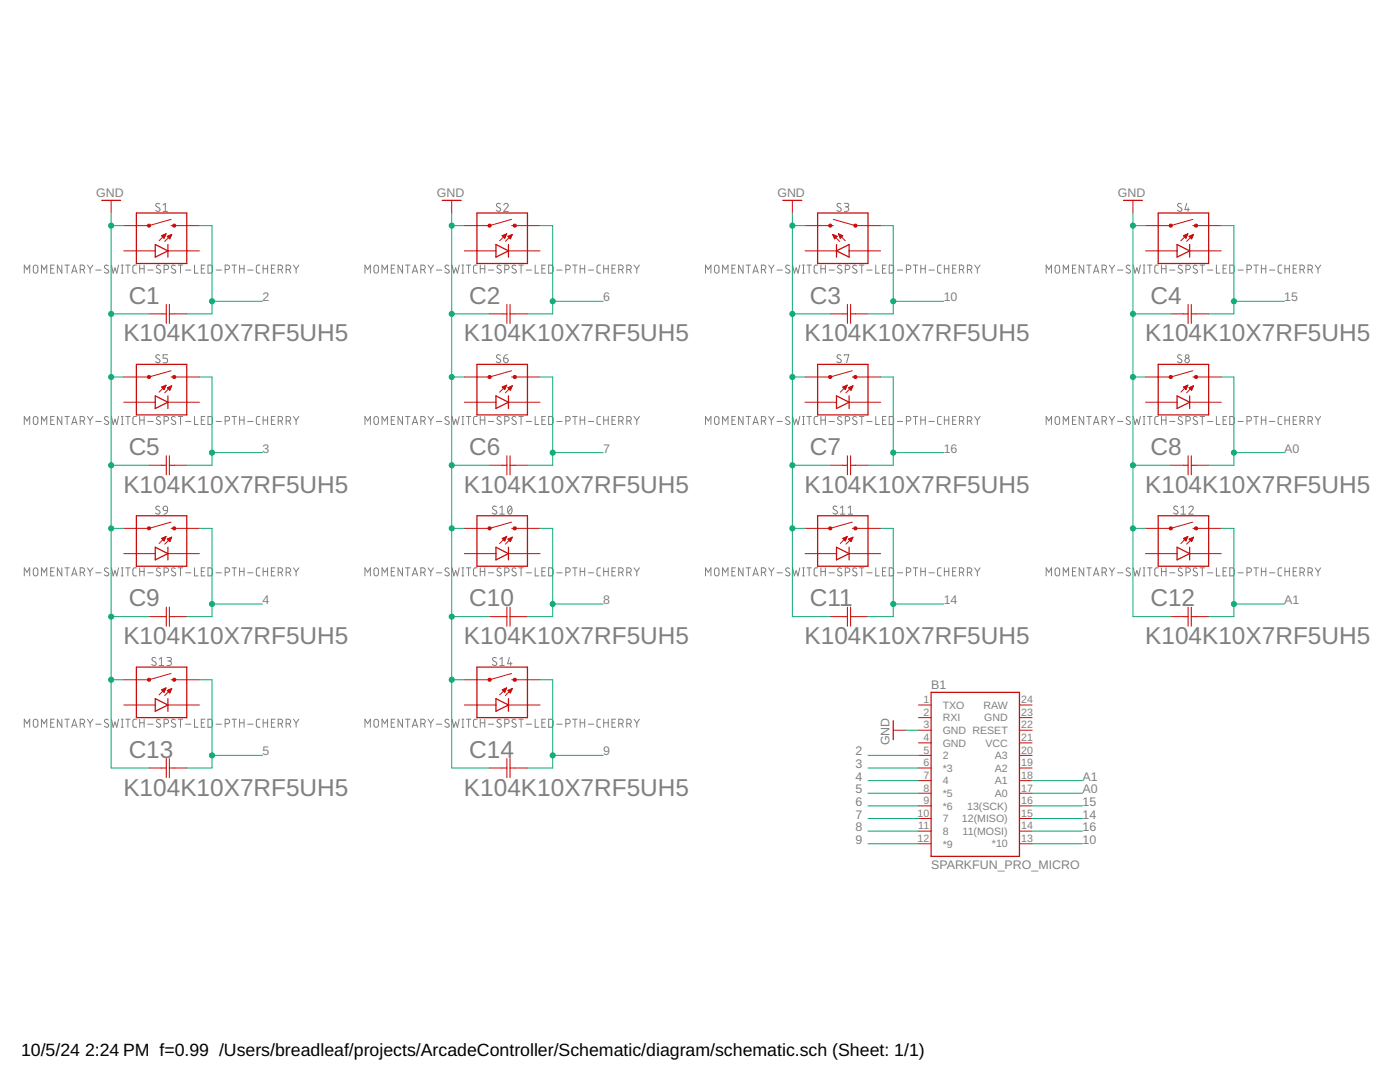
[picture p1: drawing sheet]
<svg xmlns="http://www.w3.org/2000/svg" width="279mm" height="216mm" viewBox="0 0 279 216" stroke-linecap="round" stroke-linejoin="round" font-family="sans-serif">
<defs><g id="words">
<g font-size="4.9" fill="#808080">
<text x="25.7" y="60.6">C1</text>
<text x="93.7" y="60.6">C2</text>
<text x="161.6" y="60.6">C3</text>
<text x="229.6" y="60.6">C4</text>
<text x="24.6" y="68.1">K104K10X7RF5UH5</text>
<text x="92.6" y="68.1">K104K10X7RF5UH5</text>
<text x="160.6" y="68.1">K104K10X7RF5UH5</text>
<text x="228.5" y="68.1">K104K10X7RF5UH5</text>
<text x="25.7" y="90.8">C5</text>
<text x="93.7" y="90.8">C6</text>
<text x="161.6" y="90.8">C7</text>
<text x="229.6" y="90.8">C8</text>
<text x="24.6" y="98.3">K104K10X7RF5UH5</text>
<text x="92.6" y="98.3">K104K10X7RF5UH5</text>
<text x="160.6" y="98.3">K104K10X7RF5UH5</text>
<text x="228.5" y="98.3">K104K10X7RF5UH5</text>
<text x="25.7" y="121">C9</text>
<text x="93.7" y="121">C10</text>
<text x="161.6" y="121">C11</text>
<text x="229.6" y="121">C12</text>
<text x="24.6" y="128.5">K104K10X7RF5UH5</text>
<text x="92.6" y="128.5">K104K10X7RF5UH5</text>
<text x="160.6" y="128.5">K104K10X7RF5UH5</text>
<text x="228.5" y="128.5">K104K10X7RF5UH5</text>
<text x="25.7" y="151.2">C13</text>
<text x="93.7" y="151.2">C14</text>
<text x="24.6" y="158.7">K104K10X7RF5UH5</text>
<text x="92.6" y="158.7">K104K10X7RF5UH5</text>
</g>
<g font-size="3.5">
<text x="4.2" y="210.7">10/5/24</text>
<text x="17" y="210.7">2:24 PM f=0.99 /Users/breadleaf/projects/ArcadeController/Schematic/diagram/schematic.sch (Sheet: 1/1)</text>
</g>
<g font-size="2.5" fill="#808080">
<text x="19.2" y="39.2">GND</text>
<text x="87.2" y="39.2">GND</text>
<text x="155.1" y="39.2">GND</text>
<text x="223.1" y="39.2">GND</text>
<text x="52.4" y="60.1">2</text>
<text x="120.4" y="60.1">6</text>
<text x="188.3" y="60.1">10</text>
<text x="256.3" y="60.1">15</text>
<text x="52.4" y="90.3">3</text>
<text x="120.4" y="90.3">7</text>
<text x="188.3" y="90.3">16</text>
<text x="256.3" y="90.3">A0</text>
<text x="52.4" y="120.5">4</text>
<text x="120.4" y="120.5">8</text>
<text x="188.3" y="120.5">14</text>
<text x="256.3" y="120.5">A1</text>
<text x="185.8" y="137.4">B1</text>
<text x="177.5" y="148.7" transform="rotate(-90 177.5 148.7)">GND</text>
<text x="52.4" y="150.7">5</text>
<text x="120.4" y="150.7">9</text>
<text x="170.7" y="150.7">2</text>
<text x="170.7" y="153.3">3</text>
<text x="170.7" y="155.8">4</text>
<text x="216" y="155.8">A1</text>
<text x="170.7" y="158.3">5</text>
<text x="170.7" y="160.8">6</text>
<text x="216" y="160.8">15</text>
<text x="216" y="158.3">A0</text>
<text x="170.7" y="163.3">7</text>
<text x="170.7" y="165.8">8</text>
<text x="216" y="165.8">16</text>
<text x="216" y="163.3">14</text>
<text x="170.7" y="168.4">9</text>
<text x="185.8" y="173.4">SPARKFUN_PRO_MICRO</text>
<text x="216" y="168.4">10</text>
</g>
<g font-size="2.1" fill="#808080">
<text x="184.3" y="142.8">2</text>
<text x="184.3" y="140.3">1</text>
<text x="188.1" y="143.9">RXI</text>
<text x="188.1" y="141.4">TXO</text>
<text x="196.3" y="141.4">RAW</text>
<text x="196.4" y="143.9">GND</text>
<text x="203.8" y="142.8">23</text>
<text x="203.8" y="140.3">24</text>
<text x="184.3" y="147.9">4</text>
<text x="184.3" y="145.4">3</text>
<text x="188.1" y="149">GND</text>
<text x="188.1" y="146.5">GND RESET</text>
<text x="196.7" y="149">VCC</text>
<text x="203.8" y="145.4">22</text>
<text x="203.8" y="147.9">21</text>
<text x="184.3" y="150.4">5</text>
<text x="184.3" y="152.9">6</text>
<text x="184.3" y="155.4">7</text>
<text x="188.1" y="151.5">2</text>
<text x="188.1" y="154">*3</text>
<text x="198.5" y="154">A2</text>
<text x="198.5" y="151.5">A3</text>
<text x="203.8" y="155.4">18</text>
<text x="203.8" y="152.9">19</text>
<text x="203.8" y="150.4">20</text>
<text x="184.3" y="157.9">8</text>
<text x="184.3" y="160.5">9</text>
<text x="188.1" y="156.5">4</text>
<text x="188.1" y="159">*5</text>
<text x="188.1" y="161.6">*6</text>
<text x="193" y="161.6">13(SCK)</text>
<text x="198.5" y="159">A0</text>
<text x="198.5" y="156.5">A1</text>
<text x="203.8" y="160.5">16</text>
<text x="203.8" y="157.9">17</text>
<text x="183.1" y="163">10</text>
<text x="183.3" y="165.5">11</text>
<text x="188.1" y="164.1">7</text>
<text x="188.1" y="166.6">8</text>
<text x="192" y="164.1">12(MISO)</text>
<text x="192.1" y="166.6">11(MOSI)</text>
<text x="203.8" y="165.5">14</text>
<text x="203.8" y="163">15</text>
<text x="183.1" y="168">12</text>
<text x="188.1" y="169.1">*9</text>
<text x="198" y="169.1">*10</text>
<text x="203.8" y="168">13</text>
</g>
</g></defs>
<g fill="none" stroke="#808080" stroke-width=".2">
<path d="M4.8 54.5v-1.6l.6 .9 .5-.9v1.6M6.8 53l.3-.1 .3 .1 .2 .3v.8a.46 .46 0 0 1-.5 .4 .46 .46 0 0 1-.5-.4zM8.3 54.5v-1.6l.5 .9 .5-.9v1.6M10.1 53.6h.5M10.8 52.9h-.7v1.6h.7M12.3 52.9v1.6l-.8-1.6v1.6M13 52.9h.8M13.4 52.9v1.6M14.3 54.5l.5-1.6 .6 1.6M14.4 54.1h.8M16 53.8h.4a.44 .44 0 0 0 .5-.5 .44 .44 0 0 0-.5-.4h-.4v1.6M16.6 53.8l.3 .7"/>
<path d="M17.5 52.9l.5 .8M18 53.7v.8M18.5 52.9l-.5 .8M19.1 53.9h1.1M21.6 53l-.2-.1a.38 .38 0 0 0-.5 .2 .38 .38 0 0 0 .1 .5l.5 .2a.4 .4 0 0 1 .1 .7 .4 .4 0 0 1-.6-.1l-.2-.1M22.2 52.9l.4 1.6 .3-1.1 .4 1.1 .4-1.6M24.2 54.5h.4M24.2 52.9h.4M24.4 52.9v1.6M25.1 52.9h.9M25.5 52.9v1.6M27.2 52.9h-.4l-.3 .4 .1 1 .2 .2h.4"/>
<path d="M27.9 53.6h.9M27.9 52.9v1.6M28.8 52.9v1.6M29.5 53.9h1.1M31.9 40.7l-.6-.1-.2 .3 .1 .2 .6 .4a.41 .41 0 0 1 0 .6 .41 .41 0 0 1-.6 0l-.1-.1M32 53l-.2-.1a.37 .37 0 0 0-.5 .2 .37 .37 0 0 0 .1 .5l.6 .3a.46 .46 0 0 1-.2 .7 .46 .46 0 0 1-.6-.3M32.6 40.9l.4-.3v1.6M32.6 42.2h.8M32.7 53.8h.5a.44 .44 0 0 0 .5-.5 .44 .44 0 0 0-.5-.4h-.5v1.6M35 53l-.2-.1a.38 .38 0 0 0-.5 .2 .38 .38 0 0 0 .1 .5l.5 .2a.4 .4 0 0 1 0 .7 .4 .4 0 0 1-.6-.1l-.1-.1M35.6 52.9h.9M36 52.9v1.6"/>
<path d="M37 53.9h1.1M38.8 52.9v1.6h.7M40.2 53.6h.5M40.9 52.9h-.7v1.6h.7M41.5 52.9h.6l.3 .3v1l-.3 .3h-.6zM43.1 53.9h1.1M44.9 53.8h.5a.44 .44 0 0 0 .4-.5 .44 .44 0 0 0-.4-.4h-.5v1.6M46.3 52.9h.9M46.8 52.9v1.6M47.8 53.6h.9M47.8 52.9v1.6M48.7 52.9v1.6"/>
<path d="M49.4 53.9h1.1M51.9 52.9h-.5l-.2 .4v1l.2 .2h.5M52.5 53.6h.9M52.5 52.9v1.6M53.4 52.9v1.6M54.2 53.6h.5M54.9 52.9h-.7v1.6h.7M55.5 53.8h.5a.44 .44 0 0 0 .4-.5 .44 .44 0 0 0-.4-.4h-.5v1.6M56 53.8l.4 .7M57.1 53.8h.5a.44 .44 0 0 0 .4-.5 .44 .44 0 0 0-.4-.4h-.5v1.6M57.7 53.8l.3 .7M58.6 52.9l.5 .8"/>
<path d="M59.1 53.7v.8M59.6 52.9l-.5 .8M72.8 54.5v-1.6l.6 .9 .5-.9v1.6M74.8 53l.3-.1 .3 .1 .1 1.1a.44 .44 0 0 1-.4 .4 .44 .44 0 0 1-.5-.4zM76.2 54.5v-1.6l.6 .9 .5-.9v1.6M78.1 53.6h.5M78.8 52.9h-.7v1.6h.7M80.3 52.9v1.6l-.9-1.6v1.6M80.9 52.9h.9M81.4 52.9v1.6M82.3 54.5l.5-1.6 .6 1.6M82.4 54.1h.8"/>
<path d="M84 53.8h.4a.44 .44 0 0 0 .5-.5 .44 .44 0 0 0-.5-.4h-.4v1.6M84.5 53.8l.4 .7M85.4 52.9l.6 .8M86 53.7v.8M86.5 52.9l-.5 .8M87.1 53.9h1.1M89.6 53l-.2-.1a.37 .37 0 0 0-.5 .2 .37 .37 0 0 0 .1 .5l.6 .3a.45 .45 0 0 1-.2 .6 .45 .45 0 0 1-.6-.2M90.2 52.9l.4 1.6 .3-1.1 .4 1.1 .4-1.6M92.2 54.5h.4M92.2 52.9h.4M92.4 52.9v1.6M93.1 52.9h.9"/>
<path d="M93.5 52.9v1.6M95.2 52.9h-.5l-.2 .4v1l.2 .2h.5M95.8 53.6h1M95.8 52.9v1.6M96.8 52.9v1.6M97.5 53.9h1M99.8 40.7l-.1-.1a.38 .38 0 0 0-.6 .1 .38 .38 0 0 0 .2 .5l.4 .3a.4 .4 0 0 1 .1 .6 .4 .4 0 0 1-.6 0l-.2-.1M100 53l-.2-.1a.38 .38 0 0 0-.5 .2 .38 .38 0 0 0 .1 .5l.5 .2a.4 .4 0 0 1 0 .7 .4 .4 0 0 1-.6-.1l-.1-.1M100.5 40.9a.44 .44 0 0 1 .6-.3 .44 .44 0 0 1 .2 .7l-.8 .9h.9M100.7 53.8h.5a.44 .44 0 0 0 .4-.5 .44 .44 0 0 0-.4-.4h-.5v1.6M103 53l-.6-.1-.2 .4 .1 .2 .6 .3a.39 .39 0 0 1 0 .7 .39 .39 0 0 1-.6-.1l-.1-.1M103.5 52.9h.9"/>
<path d="M104 52.9v1.6M105 53.9h1.1M106.8 52.9v1.6h.7M108.1 53.6h.6M108.9 52.9h-.8v1.6h.8M109.5 52.9h.6l.2 .3 .1 .9-.3 .4h-.6zM111.1 53.9h1.1M112.9 53.8h.5a.44 .44 0 0 0 .4-.5 .44 .44 0 0 0-.4-.4h-.5v1.6M114.3 52.9h.9M114.7 52.9v1.6M115.8 53.6h.9M115.8 52.9v1.6"/>
<path d="M116.7 52.9v1.6M117.4 53.9h1.1M119.8 52.9h-.4l-.3 .4 .1 1 .2 .2h.4M120.5 53.6h.9M120.5 52.9v1.6M121.4 52.9v1.6M122.1 53.6h.6M122.9 52.9h-.8v1.6h.8M123.5 53.8h.4a.44 .44 0 0 0 .5-.5 .44 .44 0 0 0-.5-.4h-.4v1.6M124 53.8l.4 .7M125.1 53.8h.4a.44 .44 0 0 0 .5-.5 .44 .44 0 0 0-.5-.4h-.4v1.6M125.6 53.8l.4 .7"/>
<path d="M126.5 52.9l.6 .8M127.1 53.7v.8M127.6 52.9l-.5 .8M140.8 54.5v-1.6l.6 .9 .5-.9v1.6M142.7 53l.3-.1 .4 .1 .1 1.1a.44 .44 0 0 1-.5 .4 .44 .44 0 0 1-.4-.4zM144.2 54.5v-1.6l.6 .9 .5-.9v1.6M146.1 53.6h.5M146.8 52.9h-.7v1.6h.7M148.3 52.9v1.6l-.9-1.6v1.6M148.9 52.9h.9M149.4 52.9v1.6M150.3 54.5l.5-1.6 .5 1.6"/>
<path d="M150.4 54.1h.8M152 53.8h.4a.44 .44 0 0 0 .4-.5 .44 .44 0 0 0-.4-.4h-.4v1.6M152.5 53.8l.3 .7M153.4 52.9l.5 .8M153.9 53.7v.8M154.5 52.9l-.6 .8M155.1 53.9h1M157.6 53l-.2-.1a.38 .38 0 0 0-.5 .2 .38 .38 0 0 0 .1 .5l.5 .2a.4 .4 0 0 1 0 .7 .4 .4 0 0 1-.6-.1l-.1-.1M158.2 52.9l.3 1.6 .4-1.1 .4 1.1 .3-1.6M160.2 54.5h.3M160.2 52.9h.3M160.4 52.9v1.6"/>
<path d="M161 52.9h.9M161.5 52.9v1.6M163.2 52.9h-.5l-.2 .4v1l.2 .2h.5M163.8 53.6h.9M163.8 52.9v1.6M164.7 52.9v1.6M165.4 53.9h1.1M167.8 40.7l-.2-.1a.38 .38 0 0 0-.5 .1 .38 .38 0 0 0 .1 .5l.5 .3a.41 .41 0 0 1 .1 .6 .41 .41 0 0 1-.6 0l-.2-.1M167.9 53l-.5-.1-.2 .4 .1 .2 .6 .3a.4 .4 0 0 1 0 .7 .4 .4 0 0 1-.6-.1l-.2-.1M168.5 40.6h.5a.35 .35 0 0 1 .4 .3 .35 .35 0 0 1-.4 .4h-.3M168.7 53.8h.4a.44 .44 0 0 0 .5-.5 .44 .44 0 0 0-.5-.4h-.4v1.6M169 41.3a.46 .46 0 0 1 .4 .4 .46 .46 0 0 1-.4 .5h-.5"/>
<path d="M170.9 53l-.1-.1a.38 .38 0 0 0-.6 .2 .38 .38 0 0 0 .1 .5l.5 .2a.4 .4 0 0 1 .1 .7 .4 .4 0 0 1-.6-.1l-.2-.1M171.5 52.9h.9M172 52.9v1.6M173 53.9h1.1M174.8 52.9v1.6h.7M176.1 53.6h.6M176.8 52.9h-.7v1.6h.7M177.5 52.9h.6l.2 .3v1l-.2 .3h-.6zM179.1 53.9h1M180.9 53.8h.4a.44 .44 0 0 0 .5-.5 .44 .44 0 0 0-.5-.4h-.4v1.6M182.3 52.9h.9M182.7 52.9v1.6"/>
<path d="M183.8 53.6h.9M183.8 52.9v1.6M184.7 52.9v1.6M185.4 53.9h1.1M187.8 52.9h-.5l-.2 .4v1l.2 .2h.5M188.5 53.6h.9M188.5 52.9v1.6M189.4 52.9v1.6M190.1 53.6h.5M190.8 52.9h-.7v1.6h.7M191.5 53.8h.4a.44 .44 0 0 0 .5-.5 .44 .44 0 0 0-.5-.4h-.4v1.6M192 53.8l.4 .7"/>
<path d="M193.1 53.8h.4a.44 .44 0 0 0 .5-.5 .44 .44 0 0 0-.5-.4h-.4v1.6M193.6 53.8l.4 .7M194.5 52.9l.6 .8M195.1 53.7v.8M195.6 52.9l-.5 .8M208.8 54.5v-1.6l.5 .9 .5-.9v1.6M210.7 53l.3-.1 .3 .1 .2 1.1a.46 .46 0 0 1-.5 .4 .46 .46 0 0 1-.4-.4v-.8zM212.2 54.5v-1.6l.5 .9 .6-.9v1.6M214 53.6h.6M214.8 52.9h-.8v1.6h.8M216.3 52.9v1.6l-.9-1.6v1.6M216.9 52.9h.9"/>
<path d="M217.3 52.9v1.6M218.2 54.5l.6-1.6 .5 1.6M218.4 54.1h.8M219.9 53.8h.5a.44 .44 0 0 0 .4-.5 .44 .44 0 0 0-.4-.4h-.5v1.6M220.5 53.8l.3 .7M221.4 52.9l.5 .8M221.9 53.7v.8M222.5 52.9l-.6 .8M223 53.9h1.1M225.5 53l-.5-.1-.2 .4 .1 .2 .5 .3a.4 .4 0 0 1 .1 .7 .4 .4 0 0 1-.6-.1l-.2-.1M226.2 52.9l.3 1.6 .4-1.1 .3 1.1 .4-1.6M228.2 54.5h.3"/>
<path d="M228.2 52.9h.3M228.3 52.9v1.6M229 52.9h.9M229.5 52.9v1.6M231.2 52.9h-.5l-.2 .4v1l.2 .2h.5M231.8 53.6h.9M231.8 52.9v1.6M232.7 52.9v1.6M233.4 53.9h1.1M235.8 40.7l-.6-.1-.2 .3 .1 .2 .6 .4a.37 .37 0 0 1 .1 .5 .37 .37 0 0 1-.5 .1l-.3-.1M235.9 53l-.2-.1a.37 .37 0 0 0-.5 .2 .37 .37 0 0 0 .1 .5l.6 .3a.46 .46 0 0 1-.2 .7 .46 .46 0 0 1-.6-.3M236.7 53.8h.4a.44 .44 0 0 0 .5-.5 .44 .44 0 0 0-.5-.4h-.4v1.6"/>
<path d="M236.8 40.6l-.3 1.2h.9M237.1 41.5v.7M238.9 53l-.2-.1a.38 .38 0 0 0-.5 .2 .38 .38 0 0 0 .1 .5l.5 .2a.4 .4 0 0 1 .1 .7 .4 .4 0 0 1-.6-.1l-.2-.1M239.5 52.9h.9M239.9 52.9v1.6M241 53.9h1M242.8 52.9v1.6h.7M244.1 53.6h.5M244.8 52.9h-.7v1.6h.7M245.4 52.9h.7l.2 .3v.9l-.2 .4h-.7zM247.1 53.9h1M248.9 53.8h.4a.44 .44 0 0 0 .5-.5 .44 .44 0 0 0-.5-.4h-.4v1.6"/>
<path d="M250.2 52.9h.9M250.7 52.9v1.6M251.7 53.6h.9M251.7 52.9v1.6M252.6 52.9v1.6M253.3 53.9h1.1M255.8 52.9h-.5l-.2 .4v1l.2 .2h.5M256.4 53.6h.9M256.4 52.9v1.6M257.3 52.9v1.6M258.1 53.6h.5M258.8 52.9h-.7v1.6h.7"/>
<path d="M259.4 53.8h.5a.44 .44 0 0 0 .4-.5 .44 .44 0 0 0-.4-.4h-.5v1.6M260 53.8l.3 .7M261 53.8h.5a.44 .44 0 0 0 .4-.5 .44 .44 0 0 0-.4-.4h-.5v1.6M261.6 53.8l.3 .7M262.5 52.9l.5 .8M263 53.7v.8M263.6 52.9l-.6 .8M31.9 70.9l-.6-.1-.2 .3 .1 .3 .6 .3a.41 .41 0 0 1 0 .6 .41 .41 0 0 1-.6 0l-.1-.1M33.4 70.8h-.8v.7h.5a.46 .46 0 0 1 .4 .4 .46 .46 0 0 1-.4 .5h-.5M99.8 70.9l-.1-.1a.38 .38 0 0 0-.6 .1 .38 .38 0 0 0 .2 .5l.4 .3a.4 .4 0 0 1 .1 .6 .4 .4 0 0 1-.6 0l-.2-.1M100.5 71.5h.6a.45 .45 0 0 1 .3 .5 .45 .45 0 0 1-.5 .4 .45 .45 0 0 1-.4-.5zM101.2 70.8l-.4 .1-.3 .6"/>
<path d="M167.8 70.9l-.2-.1a.38 .38 0 0 0-.5 .1 .38 .38 0 0 0 .1 .5l.5 .3a.41 .41 0 0 1 .1 .6 .41 .41 0 0 1-.6 0l-.2-.1M168.5 71v-.2h.9l-.4 1.6M235.8 70.9l-.6-.1-.2 .3 .1 .3 .6 .3a.37 .37 0 0 1 .1 .5 .37 .37 0 0 1-.5 .1l-.3-.1M4.8 84.7v-1.6l.6 .9 .5-.9v1.6M6.8 83.2l.3-.1 .3 .1 .2 .3v.8a.46 .46 0 0 1-.5 .4 .46 .46 0 0 1-.5-.4zM8.3 84.7v-1.6l.5 .9 .5-.9v1.6M10.1 83.8h.5M10.8 83.1h-.7v1.6h.7M12.3 83.1v1.6l-.8-1.6v1.6M13 83.1h.8M13.4 83.1v1.6M14.3 84.7l.5-1.6 .6 1.6"/>
<path d="M14.4 84.3h.8M16 84h.4a.44 .44 0 0 0 .5-.5 .44 .44 0 0 0-.5-.4h-.4v1.6M16.6 84l.3 .7M17.5 83.1l.5 .8M18 83.9v.8M18.5 83.1l-.5 .8M19.1 84.1h1.1M21.6 83.2l-.2-.1a.38 .38 0 0 0-.5 .2 .38 .38 0 0 0 .1 .5l.5 .3a.4 .4 0 0 1 .1 .6 .4 .4 0 0 1-.6-.1l-.2-.1M22.2 83.1l.4 1.6 .3-1 .4 1 .4-1.6M24.2 84.7h.4M24.2 83.1h.4M24.4 83.1v1.6"/>
<path d="M25.1 83.1h.9M25.5 83.1v1.6M27.2 83.1h-.4l-.3 .4 .1 1 .2 .2h.4M27.9 83.1v1.6M27.9 83.8h.9M28.8 83.1v1.6M29.5 84.1h1.1M32 83.2l-.2-.1a.37 .37 0 0 0-.5 .2 .37 .37 0 0 0 .1 .5l.6 .3a.46 .46 0 0 1-.2 .7 .46 .46 0 0 1-.6-.3M32.7 84h.5a.44 .44 0 0 0 .5-.5 .44 .44 0 0 0-.5-.4h-.5v1.6M35 83.2l-.2-.1a.38 .38 0 0 0-.5 .2 .38 .38 0 0 0 .1 .5l.5 .3a.4 .4 0 0 1 0 .6 .4 .4 0 0 1-.6-.1l-.1-.1M35.6 83.1h.9M36 83.1v1.6"/>
<path d="M37 84.1h1.1M38.8 83.1v1.6h.7M40.2 83.8h.5M40.9 83.1h-.7v1.6h.7M41.5 83.1h.6l.3 .3v1l-.3 .3h-.6zM43.1 84.1h1.1M44.9 84h.5a.44 .44 0 0 0 .4-.5 .44 .44 0 0 0-.4-.4h-.5v1.6M46.3 83.1h.9M46.8 83.1v1.6M47.8 83.1v1.6M47.8 83.8h.9M48.7 83.1v1.6"/>
<path d="M49.4 84.1h1.1M51.9 83.1h-.5l-.2 .4v1l.2 .2h.5M52.5 83.1v1.6M52.5 83.8h.9M53.4 83.1v1.6M54.2 83.8h.5M54.9 83.1h-.7v1.6h.7M55.5 84h.5a.44 .44 0 0 0 .4-.5 .44 .44 0 0 0-.4-.4h-.5v1.6M56 84l.4 .7M57.1 84h.5a.44 .44 0 0 0 .4-.5 .44 .44 0 0 0-.4-.4h-.5v1.6M57.7 84l.3 .7M58.6 83.1l.5 .8"/>
<path d="M59.1 83.9v.8M59.6 83.1l-.5 .8M72.8 84.7v-1.6l.6 .9 .5-.9v1.6M74.8 83.2l.3-.1 .3 .1 .1 1.1a.44 .44 0 0 1-.4 .4 .44 .44 0 0 1-.5-.4zM76.2 84.7v-1.6l.6 .9 .5-.9v1.6M78.1 83.8h.5M78.8 83.1h-.7v1.6h.7M80.3 83.1v1.6l-.9-1.6v1.6M80.9 83.1h.9M81.4 83.1v1.6M82.3 84.7l.5-1.6 .6 1.6M82.4 84.3h.8"/>
<path d="M84 84h.4a.44 .44 0 0 0 .5-.5 .44 .44 0 0 0-.5-.4h-.4v1.6M84.5 84l.4 .7M85.4 83.1l.6 .8M86 83.9v.8M86.5 83.1l-.5 .8M87.1 84.1h1.1M89.6 83.2l-.2-.1a.37 .37 0 0 0-.5 .2 .37 .37 0 0 0 .1 .5l.6 .3a.45 .45 0 0 1-.2 .6 .45 .45 0 0 1-.6-.2M90.2 83.1l.4 1.6 .3-1 .4 1 .4-1.6M92.2 84.7h.4M92.2 83.1h.4M92.4 83.1v1.6M93.1 83.1h.9"/>
<path d="M93.5 83.1v1.6M95.2 83.1h-.5l-.2 .4v1l.2 .2h.5M95.8 83.1v1.6M95.8 83.8h1M96.8 83.1v1.6M97.5 84.1h1M100 83.2l-.2-.1a.38 .38 0 0 0-.5 .2 .38 .38 0 0 0 .1 .5l.5 .3a.4 .4 0 0 1 0 .6 .4 .4 0 0 1-.6-.1l-.1-.1M100.7 84h.5a.44 .44 0 0 0 .4-.5 .44 .44 0 0 0-.4-.4h-.5v1.6M103 83.2l-.6-.1-.2 .4 .1 .2 .6 .4a.39 .39 0 0 1 0 .6 .39 .39 0 0 1-.6-.1l-.1-.1M103.5 83.1h.9M104 83.1v1.6M105 84.1h1.1"/>
<path d="M106.8 83.1v1.6h.7M108.1 83.8h.6M108.9 83.1h-.8v1.6h.8M109.5 83.1h.6l.2 .3 .1 .9-.3 .4h-.6zM111.1 84.1h1.1M112.9 84h.5a.44 .44 0 0 0 .4-.5 .44 .44 0 0 0-.4-.4h-.5v1.6M114.3 83.1h.9M114.7 83.1v1.6M115.8 83.1v1.6M115.8 83.8h.9M116.7 83.1v1.6M117.4 84.1h1.1"/>
<path d="M119.8 83.1h-.4l-.3 .4 .1 1 .2 .2h.4M120.5 83.1v1.6M120.5 83.8h.9M121.4 83.1v1.6M122.1 83.8h.6M122.9 83.1h-.8v1.6h.8M123.5 84h.4a.44 .44 0 0 0 .5-.5 .44 .44 0 0 0-.5-.4h-.4v1.6M124 84l.4 .7M125.1 84h.4a.44 .44 0 0 0 .5-.5 .44 .44 0 0 0-.5-.4h-.4v1.6M125.6 84l.4 .7M126.5 83.1l.6 .8M127.1 83.9v.8"/>
<path d="M127.6 83.1l-.5 .8M140.8 84.7v-1.6l.6 .9 .5-.9v1.6M142.7 83.2l.3-.1 .4 .1 .1 1.1a.44 .44 0 0 1-.5 .4 .44 .44 0 0 1-.4-.4zM144.2 84.7v-1.6l.6 .9 .5-.9v1.6M146.1 83.8h.5M146.8 83.1h-.7v1.6h.7M148.3 83.1v1.6l-.9-1.6v1.6M148.9 83.1h.9M149.4 83.1v1.6M150.3 84.7l.5-1.6 .5 1.6M150.4 84.3h.8M152 84h.4a.44 .44 0 0 0 .4-.5 .44 .44 0 0 0-.4-.4h-.4v1.6"/>
<path d="M152.5 84l.3 .7M153.4 83.1l.5 .8M153.9 83.9v.8M154.5 83.1l-.6 .8M155.1 84.1h1M157.6 83.2l-.2-.1a.38 .38 0 0 0-.5 .2 .38 .38 0 0 0 .1 .5l.5 .3a.4 .4 0 0 1 0 .6 .4 .4 0 0 1-.6-.1l-.1-.1M158.2 83.1l.3 1.6 .4-1 .4 1 .3-1.6M160.2 84.7h.3M160.2 83.1h.3M160.4 83.1v1.6M161 83.1h.9M161.5 83.1v1.6"/>
<path d="M163.2 83.1h-.5l-.2 .4v1l.2 .2h.5M163.8 83.1v1.6M163.8 83.8h.9M164.7 83.1v1.6M165.4 84.1h1.1M167.9 83.2l-.5-.1-.2 .4 .1 .2 .6 .4a.4 .4 0 0 1 0 .6 .4 .4 0 0 1-.6-.1l-.2-.1M168.7 84h.4a.44 .44 0 0 0 .5-.5 .44 .44 0 0 0-.5-.4h-.4v1.6M170.9 83.2l-.1-.1a.38 .38 0 0 0-.6 .2 .38 .38 0 0 0 .1 .5l.5 .3a.4 .4 0 0 1 .1 .6 .4 .4 0 0 1-.6-.1l-.2-.1M171.5 83.1h.9M172 83.1v1.6M173 84.1h1.1M174.8 83.1v1.6h.7"/>
<path d="M176.1 83.8h.6M176.8 83.1h-.7v1.6h.7M177.5 83.1h.6l.2 .3v1l-.2 .3h-.6zM179.1 84.1h1M180.9 84h.4a.44 .44 0 0 0 .5-.5 .44 .44 0 0 0-.5-.4h-.4v1.6M182.3 83.1h.9M182.7 83.1v1.6M183.8 83.1v1.6M183.8 83.8h.9M184.7 83.1v1.6M185.4 84.1h1.1M187.8 83.1h-.5l-.2 .4v1l.2 .2h.5"/>
<path d="M188.5 83.1v1.6M188.5 83.8h.9M189.4 83.1v1.6M190.1 83.8h.5M190.8 83.1h-.7v1.6h.7M191.5 84h.4a.44 .44 0 0 0 .5-.5 .44 .44 0 0 0-.5-.4h-.4v1.6M192 84l.4 .7M193.1 84h.4a.44 .44 0 0 0 .5-.5 .44 .44 0 0 0-.5-.4h-.4v1.6M193.6 84l.4 .7M194.5 83.1l.6 .8M195.1 83.9v.8M195.6 83.1l-.5 .8"/>
<path d="M208.8 84.7v-1.6l.5 .9 .5-.9v1.6M210.7 83.2l.3-.1 .3 .1 .2 1.1a.46 .46 0 0 1-.5 .4 .46 .46 0 0 1-.4-.4v-.8zM212.2 84.7v-1.6l.5 .9 .6-.9v1.6M214 83.8h.6M214.8 83.1h-.8v1.6h.8M216.3 83.1v1.6l-.9-1.6v1.6M216.9 83.1h.9M217.3 83.1v1.6M218.2 84.7l.6-1.6 .5 1.6M218.4 84.3h.8M219.9 84h.5a.44 .44 0 0 0 .4-.5 .44 .44 0 0 0-.4-.4h-.5v1.6M220.5 84l.3 .7"/>
<path d="M221.4 83.1l.5 .8M221.9 83.9v.8M222.5 83.1l-.6 .8M223 84.1h1.1M225.5 83.2l-.5-.1-.2 .4 .1 .2 .5 .4a.4 .4 0 0 1 .1 .6 .4 .4 0 0 1-.6-.1l-.2-.1M226.2 83.1l.3 1.6 .4-1 .3 1 .4-1.6M228.2 84.7h.3M228.2 83.1h.3M228.3 83.1v1.6M229 83.1h.9M229.5 83.1v1.6M231.2 83.1h-.5l-.2 .4v1l.2 .2h.5"/>
<path d="M231.8 83.1v1.6M231.8 83.8h.9M232.7 83.1v1.6M233.4 84.1h1.1M235.9 83.2l-.2-.1a.37 .37 0 0 0-.5 .2 .37 .37 0 0 0 .1 .5l.6 .3a.46 .46 0 0 1-.2 .7 .46 .46 0 0 1-.6-.3M236.7 84h.4a.44 .44 0 0 0 .5-.5 .44 .44 0 0 0-.5-.4h-.4v1.6M238.9 83.2l-.2-.1a.38 .38 0 0 0-.5 .2 .38 .38 0 0 0 .1 .5l.5 .3a.4 .4 0 0 1 .1 .6 .4 .4 0 0 1-.6-.1l-.2-.1M239.5 83.1h.9M239.9 83.1v1.6M241 84.1h1M242.8 83.1v1.6h.7M244.1 83.8h.5"/>
<path d="M244.8 83.1h-.7v1.6h.7M245.4 83.1h.7l.2 .3v.9l-.2 .4h-.7zM247.1 84.1h1M248.9 84h.4a.44 .44 0 0 0 .5-.5 .44 .44 0 0 0-.5-.4h-.4v1.6M250.2 83.1h.9M250.7 83.1v1.6M251.7 83.1v1.6M251.7 83.8h.9M252.6 83.1v1.6M253.3 84.1h1.1M255.8 83.1h-.5l-.2 .4v1l.2 .2h.5M256.4 83.1v1.6"/>
<path d="M256.4 83.8h.9M257.3 83.1v1.6M258.1 83.8h.5M258.8 83.1h-.7v1.6h.7M259.4 84h.5a.44 .44 0 0 0 .4-.5 .44 .44 0 0 0-.4-.4h-.5v1.6M260 84l.3 .7M261 84h.5a.44 .44 0 0 0 .4-.5 .44 .44 0 0 0-.4-.4h-.5v1.6M261.6 84l.3 .7M262.5 83.1l.5 .8M263 83.9v.8M263.6 83.1l-.6 .8M4.8 114.9v-1.6l.6 .9 .5-.9v1.6"/>
<path d="M6.8 113.4l.3-.1 .3 .1 .2 .3v.8a.46 .46 0 0 1-.5 .4 .46 .46 0 0 1-.5-.4zM8.3 114.9v-1.6l.5 .9 .5-.9v1.6M10.1 114h.5M10.8 113.3h-.7v1.6h.7M12.3 113.3v1.6l-.8-1.6v1.6M13 113.3h.8M13.4 113.3v1.6M14.3 114.9l.5-1.6 .6 1.6M14.4 114.5h.8M16 114.2h.4a.44 .44 0 0 0 .5-.5 .44 .44 0 0 0-.5-.4h-.4v1.6M16.6 114.2l.3 .7M17.5 113.3l.5 .8"/>
<path d="M18 114.1v.8M18.5 113.3l-.5 .8M19.1 114.3h1.1M21.6 113.5l-.2-.2a.38 .38 0 0 0-.5 .2 .38 .38 0 0 0 .1 .5l.5 .3a.4 .4 0 0 1 .1 .6 .4 .4 0 0 1-.6-.1l-.2-.1M22.2 113.3l.4 1.6 .3-1 .4 1 .4-1.6M24.2 114.9h.4M24.2 113.3h.4M24.4 113.3v1.6M25.1 113.3h.9M25.5 113.3v1.6M27.2 113.3h-.4l-.3 .4 .1 1 .2 .2h.4M27.9 113.3v1.6"/>
<path d="M27.9 114h.9M28.8 113.3v1.6M29.5 114.3h1.1M31.9 101.1l-.6-.1-.2 .3 .1 .3 .6 .3a.41 .41 0 0 1 0 .6 .41 .41 0 0 1-.6 0l-.1-.1M32 113.5l-.2-.2a.37 .37 0 0 0-.5 .2 .37 .37 0 0 0 .1 .5l.6 .3a.46 .46 0 0 1-.2 .7 .46 .46 0 0 1-.6-.3M32.7 101.1l.3-.1 .3 .1 .1 .8-.7-.1-.1-.4zM32.7 114.2h.5a.44 .44 0 0 0 .5-.5 .44 .44 0 0 0-.5-.4h-.5v1.6M33.4 101.9l-.1 .4-.6 .3M35 113.5l-.2-.2a.38 .38 0 0 0-.5 .2 .38 .38 0 0 0 .1 .5l.5 .3a.4 .4 0 0 1 0 .6 .4 .4 0 0 1-.6-.1l-.1-.1M35.6 113.3h.9M36 113.3v1.6M37 114.3h1.1"/>
<path d="M38.8 113.3v1.6h.7M40.2 114h.5M40.9 113.3h-.7v1.6h.7M41.5 113.3h.6l.3 .3v1l-.3 .3h-.6zM43.1 114.3h1.1M44.9 114.2h.5a.44 .44 0 0 0 .4-.5 .44 .44 0 0 0-.4-.4h-.5v1.6M46.3 113.3h.9M46.8 113.3v1.6M47.8 113.3v1.6M47.8 114h.9M48.7 113.3v1.6M49.4 114.3h1.1"/>
<path d="M51.9 113.3h-.5l-.2 .4v1l.2 .2h.5M52.5 113.3v1.6M52.5 114h.9M53.4 113.3v1.6M54.2 114h.5M54.9 113.3h-.7v1.6h.7M55.5 114.2h.5a.44 .44 0 0 0 .4-.5 .44 .44 0 0 0-.4-.4h-.5v1.6M56 114.2l.4 .7M57.1 114.2h.5a.44 .44 0 0 0 .4-.5 .44 .44 0 0 0-.4-.4h-.5v1.6M57.7 114.2l.3 .7M58.6 113.3l.5 .8M59.1 114.1v.8"/>
<path d="M59.6 113.3l-.5 .8M72.8 114.9v-1.6l.6 .9 .5-.9v1.6M74.8 113.4l.3-.1 .3 .1 .1 1.1a.44 .44 0 0 1-.4 .4 .44 .44 0 0 1-.5-.4zM76.2 114.9v-1.6l.6 .9 .5-.9v1.6M78.1 114h.5M78.8 113.3h-.7v1.6h.7M80.3 113.3v1.6l-.9-1.6v1.6M80.9 113.3h.9M81.4 113.3v1.6M82.3 114.9l.5-1.6 .6 1.6M82.4 114.5h.8M84 114.2h.4a.44 .44 0 0 0 .5-.5 .44 .44 0 0 0-.5-.4h-.4v1.6"/>
<path d="M84.5 114.2l.4 .7M85.4 113.3l.6 .8M86 114.1v.8M86.5 113.3l-.5 .8M87.1 114.3h1.1M89.6 113.5l-.2-.2a.37 .37 0 0 0-.5 .2 .37 .37 0 0 0 .1 .5l.6 .3a.45 .45 0 0 1-.2 .7 .45 .45 0 0 1-.6-.3M90.2 113.3l.4 1.6 .3-1 .4 1 .4-1.6M92.2 114.9h.4M92.2 113.3h.4M92.4 113.3v1.6M93.1 113.3h.9M93.5 113.3v1.6"/>
<path d="M95.2 113.3h-.5l-.2 .4v1l.2 .2h.5M95.8 113.3v1.6M95.8 114h1M96.8 113.3v1.6M97.5 114.3h1M99.1 101.1l-.2-.1a.38 .38 0 0 0-.5 .1 .38 .38 0 0 0 .1 .5l.5 .3a.41 .41 0 0 1 0 .6 .41 .41 0 0 1-.6 0l-.1-.1M99.8 101.3l.4-.3v1.6M99.8 102.6h.8M100 113.5l-.2-.2a.38 .38 0 0 0-.5 .2 .38 .38 0 0 0 .1 .5l.5 .3a.4 .4 0 0 1 0 .6 .4 .4 0 0 1-.6-.1l-.1-.1M100.7 114.2h.5a.44 .44 0 0 0 .4-.5 .44 .44 0 0 0-.4-.4h-.5v1.6M101.5 101.1l.2-.1a.95 .95 0 0 1 0 1.6 1 1 0 0 1-.2-1.5zM102.1 101.3l-.7 .9"/>
<path d="M103 113.5l-.6-.2-.2 .4 .1 .2 .6 .4a.39 .39 0 0 1 0 .6 .39 .39 0 0 1-.6-.1l-.1-.1M103.5 113.3h.9M104 113.3v1.6M105 114.3h1.1M106.8 113.3v1.6h.7M108.1 114h.6M108.9 113.3h-.8v1.6h.8M109.5 113.3h.6l.2 .3 .1 .9-.3 .4h-.6zM111.1 114.3h1.1M112.9 114.2h.5a.44 .44 0 0 0 .4-.5 .44 .44 0 0 0-.4-.4h-.5v1.6M114.3 113.3h.9M114.7 113.3v1.6"/>
<path d="M115.8 113.3v1.6M115.8 114h.9M116.7 113.3v1.6M117.4 114.3h1.1M119.8 113.3h-.4l-.3 .4 .1 1 .2 .2h.4M120.5 113.3v1.6M120.5 114h.9M121.4 113.3v1.6M122.1 114h.6M122.9 113.3h-.8v1.6h.8M123.5 114.2h.4a.44 .44 0 0 0 .5-.5 .44 .44 0 0 0-.5-.4h-.4v1.6M124 114.2l.4 .7"/>
<path d="M125.1 114.2h.4a.44 .44 0 0 0 .5-.5 .44 .44 0 0 0-.5-.4h-.4v1.6M125.6 114.2l.4 .7M126.5 113.3l.6 .8M127.1 114.1v.8M127.6 113.3l-.5 .8M140.8 114.9v-1.6l.6 .9 .5-.9v1.6M142.7 113.4l.3-.1 .4 .1 .1 1.1a.44 .44 0 0 1-.5 .4 .44 .44 0 0 1-.4-.4zM144.2 114.9v-1.6l.6 .9 .5-.9v1.6M146.1 114h.5M146.8 113.3h-.7v1.6h.7M148.3 113.3v1.6l-.9-1.6v1.6M148.9 113.3h.9"/>
<path d="M149.4 113.3v1.6M150.3 114.9l.5-1.6 .5 1.6M150.4 114.5h.8M152 114.2h.4a.44 .44 0 0 0 .4-.5 .44 .44 0 0 0-.4-.4h-.4v1.6M152.5 114.2l.3 .7M153.4 113.3l.5 .8M153.9 114.1v.8M154.5 113.3l-.6 .8M155.1 114.3h1M157.6 113.5l-.2-.2a.38 .38 0 0 0-.5 .2 .38 .38 0 0 0 .1 .5l.5 .3a.4 .4 0 0 1 0 .6 .4 .4 0 0 1-.6-.1l-.1-.1M158.2 113.3l.3 1.6 .4-1 .4 1 .3-1.6M160.2 114.9h.3"/>
<path d="M160.2 113.3h.3M160.4 113.3v1.6M161 113.3h.9M161.5 113.3v1.6M163.2 113.3h-.5l-.2 .4v1l.2 .2h.5M163.8 113.3v1.6M163.8 114h.9M164.7 113.3v1.6M165.4 114.3h1.1M167 101.1l-.5-.1-.2 .3v.3l.6 .3a.37 .37 0 0 1 .2 .5 .37 .37 0 0 1-.5 .2l-.4-.2M167.7 102.6h.9M167.7 101.3l.5-.3v1.6"/>
<path d="M167.9 113.5l-.5-.2-.2 .4 .1 .2 .6 .4a.4 .4 0 0 1 0 .6 .4 .4 0 0 1-.6-.1l-.2-.1M168.7 114.2h.4a.44 .44 0 0 0 .5-.5 .44 .44 0 0 0-.5-.4h-.4v1.6M169.3 102.6h.9M169.3 101.3l.4-.3v1.6M170.9 113.5l-.1-.2a.38 .38 0 0 0-.6 .2 .38 .38 0 0 0 .1 .5l.5 .3a.4 .4 0 0 1 .1 .6 .4 .4 0 0 1-.6-.1l-.2-.1M171.5 113.3h.9M172 113.3v1.6M173 114.3h1.1M174.8 113.3v1.6h.7M176.1 114h.6M176.8 113.3h-.7v1.6h.7M177.5 113.3h.6l.2 .3v1l-.2 .3h-.6z"/>
<path d="M179.1 114.3h1M180.9 114.2h.4a.44 .44 0 0 0 .5-.5 .44 .44 0 0 0-.5-.4h-.4v1.6M182.3 113.3h.9M182.7 113.3v1.6M183.8 113.3v1.6M183.8 114h.9M184.7 113.3v1.6M185.4 114.3h1.1M187.8 113.3h-.5l-.2 .4v1l.2 .2h.5M188.5 113.3v1.6M188.5 114h.9M189.4 113.3v1.6"/>
<path d="M190.1 114h.5M190.8 113.3h-.7v1.6h.7M191.5 114.2h.4a.44 .44 0 0 0 .5-.5 .44 .44 0 0 0-.5-.4h-.4v1.6M192 114.2l.4 .7M193.1 114.2h.4a.44 .44 0 0 0 .5-.5 .44 .44 0 0 0-.5-.4h-.4v1.6M193.6 114.2l.4 .7M194.5 113.3l.6 .8M195.1 114.1v.8M195.6 113.3l-.5 .8M208.8 114.9v-1.6l.5 .9 .5-.9v1.6M210.7 113.4l.3-.1 .3 .1 .2 1.1a.46 .46 0 0 1-.5 .4 .46 .46 0 0 1-.4-.4v-.8zM212.2 114.9v-1.6l.5 .9 .6-.9v1.6"/>
<path d="M214 114h.6M214.8 113.3h-.8v1.6h.8M216.3 113.3v1.6l-.9-1.6v1.6M216.9 113.3h.9M217.3 113.3v1.6M218.2 114.9l.6-1.6 .5 1.6M218.4 114.5h.8M219.9 114.2h.5a.44 .44 0 0 0 .4-.5 .44 .44 0 0 0-.4-.4h-.5v1.6M220.5 114.2l.3 .7M221.4 113.3l.5 .8M221.9 114.1v.8M222.5 113.3l-.6 .8"/>
<path d="M223 114.3h1.1M225.5 113.5l-.5-.2-.2 .4 .1 .2 .5 .4a.4 .4 0 0 1 .1 .6 .4 .4 0 0 1-.6-.1l-.2-.1M226.2 113.3l.3 1.6 .4-1 .3 1 .4-1.6M228.2 114.9h.3M228.2 113.3h.3M228.3 113.3v1.6M229 113.3h.9M229.5 113.3v1.6M231.2 113.3h-.5l-.2 .4v1l.2 .2h.5M231.8 113.3v1.6M231.8 114h.9M232.7 113.3v1.6"/>
<path d="M233.4 114.3h1.1M235 101.1l-.2-.1a.38 .38 0 0 0-.5 .1 .38 .38 0 0 0 .1 .5l.5 .3a.41 .41 0 0 1 .1 .6 .41 .41 0 0 1-.6 0l-.2-.1M235.7 102.6h.9M235.7 101.3l.5-.3v1.6M235.9 113.5l-.2-.2a.37 .37 0 0 0-.5 .2 .37 .37 0 0 0 .1 .5l.6 .3a.46 .46 0 0 1-.2 .7 .46 .46 0 0 1-.6-.3M236.7 114.2h.4a.44 .44 0 0 0 .5-.5 .44 .44 0 0 0-.5-.4h-.4v1.6M237.3 101.3a.44 .44 0 0 1 .6-.3 .44 .44 0 0 1 .1 .7l-.7 .9h.8M238.9 113.5l-.2-.2a.38 .38 0 0 0-.5 .2 .38 .38 0 0 0 .1 .5l.5 .3a.4 .4 0 0 1 .1 .6 .4 .4 0 0 1-.6-.1l-.2-.1M239.5 113.3h.9M239.9 113.3v1.6M241 114.3h1M242.8 113.3v1.6h.7"/>
<path d="M244.1 114h.5M244.8 113.3h-.7v1.6h.7M245.4 113.3h.7l.2 .3v.9l-.2 .4h-.7zM247.1 114.3h1M248.9 114.2h.4a.44 .44 0 0 0 .5-.5 .44 .44 0 0 0-.5-.4h-.4v1.6M250.2 113.3h.9M250.7 113.3v1.6M251.7 113.3v1.6M251.7 114h.9M252.6 113.3v1.6M253.3 114.3h1.1M255.8 113.3h-.5l-.2 .4v1l.2 .2h.5"/>
<path d="M256.4 113.3v1.6M256.4 114h.9M257.3 113.3v1.6M258.1 114h.5M258.8 113.3h-.7v1.6h.7M259.4 114.2h.5a.44 .44 0 0 0 .4-.5 .44 .44 0 0 0-.4-.4h-.5v1.6M260 114.2l.3 .7M261 114.2h.5a.44 .44 0 0 0 .4-.5 .44 .44 0 0 0-.4-.4h-.5v1.6M261.6 114.2l.3 .7M262.5 113.3l.5 .8M263 114.1v.8M263.6 113.3l-.6 .8"/>
<path d="M31.1 131.3l-.6-.1-.2 .3 .2 .3 .5 .3a.4 .4 0 0 1 0 .6 .4 .4 0 0 1-.6 0l-.1-.1M31.8 131.5l.4-.3v1.6M31.8 132.8h.9M33.3 131.2h.6a.35 .35 0 0 1 .3 .3 .35 .35 0 0 1-.3 .4h-.4M33.8 131.9a.46 .46 0 0 1 .4 .4 .46 .46 0 0 1-.4 .5h-.5M99.1 131.3l-.2-.1a.38 .38 0 0 0-.5 .1 .38 .38 0 0 0 .1 .5l.5 .3a.41 .41 0 0 1 0 .6 .41 .41 0 0 1-.6 0l-.1-.1M99.8 131.5l.4-.3v1.6M99.8 132.8h.8M101.7 131.2l-.4 1.2h.9M101.9 132.1v.7M4.8 145.1v-1.6l.6 .9 .5-.9v1.6M6.8 143.6l.3-.1 .3 .1 .2 .4v.7a.46 .46 0 0 1-.5 .4 .46 .46 0 0 1-.5-.4z"/>
<path d="M8.3 145.1v-1.6l.5 .9 .5-.9v1.6M10.1 144.2h.5M10.8 143.5h-.7v1.6h.7M12.3 143.5v1.6l-.8-1.6v1.6M13 143.5h.8M13.4 143.5v1.6M14.3 145.1l.5-1.6 .6 1.6M14.4 144.7h.8M16 144.4h.4a.44 .44 0 0 0 .5-.4 .44 .44 0 0 0-.5-.5h-.4v1.6M16.6 144.4l.3 .7M17.5 143.5l.5 .8M18 144.3v.8"/>
<path d="M18.5 143.5l-.5 .8M19.1 144.5h1.1M21.6 143.7l-.2-.1a.38 .38 0 0 0-.5 .1 .38 .38 0 0 0 .1 .5l.5 .3a.4 .4 0 0 1 .1 .6 .4 .4 0 0 1-.6-.1l-.2-.1M22.2 143.5l.4 1.6 .3-1 .4 1 .4-1.6M24.2 145.1h.4M24.2 143.5h.4M24.4 143.5v1.6M25.1 143.5h.9M25.5 143.5v1.6M27.2 143.5h-.4l-.3 .4 .1 1 .2 .2h.4M27.9 143.5v1.6M27.9 144.2h.9"/>
<path d="M28.8 143.5v1.6M29.5 144.5h1.1M32 143.7l-.2-.1a.37 .37 0 0 0-.5 .1 .37 .37 0 0 0 .1 .5l.6 .3a.46 .46 0 0 1-.2 .7 .46 .46 0 0 1-.6-.3M32.7 144.4h.5a.44 .44 0 0 0 .5-.4 .44 .44 0 0 0-.5-.5h-.5v1.6M35 143.7l-.2-.1a.38 .38 0 0 0-.5 .1 .38 .38 0 0 0 .1 .5l.5 .3a.4 .4 0 0 1 0 .6 .4 .4 0 0 1-.6-.1l-.1-.1M35.6 143.5h.9M36 143.5v1.6M37 144.5h1.1M38.8 143.5v1.6h.7M40.2 144.2h.5M40.9 143.5h-.7v1.6h.7M41.5 143.5l.6 .1 .3 .2v1l-.3 .3h-.6z"/>
<path d="M43.1 144.5h1.1M44.9 144.4h.5a.44 .44 0 0 0 .4-.4 .44 .44 0 0 0-.4-.5h-.5v1.6M46.3 143.5h.9M46.8 143.5v1.6M47.8 143.5v1.6M47.8 144.2h.9M48.7 143.5v1.6M49.4 144.5h1.1M51.9 143.5h-.5l-.2 .4v1l.2 .2h.5M52.5 143.5v1.6M52.5 144.2h.9M53.4 143.5v1.6"/>
<path d="M54.2 144.2h.5M54.9 143.5h-.7v1.6h.7M55.5 144.4h.5a.44 .44 0 0 0 .4-.4 .44 .44 0 0 0-.4-.5h-.5v1.6M56 144.4l.4 .7M57.1 144.4h.5a.44 .44 0 0 0 .4-.4 .44 .44 0 0 0-.4-.5h-.5v1.6M57.7 144.4l.3 .7M58.6 143.5l.5 .8M59.1 144.3v.8M59.6 143.5l-.5 .8M72.8 145.1v-1.6l.6 .9 .5-.9v1.6M74.8 143.6l.3-.1 .3 .1 .1 1.1a.44 .44 0 0 1-.4 .4 .44 .44 0 0 1-.5-.4zM76.2 145.1v-1.6l.6 .9 .5-.9v1.6"/>
<path d="M78.1 144.2h.5M78.8 143.5h-.7v1.6h.7M80.3 143.5v1.6l-.9-1.6v1.6M80.9 143.5h.9M81.4 143.5v1.6M82.3 145.1l.5-1.6 .6 1.6M82.4 144.7h.8M84 144.4h.4a.44 .44 0 0 0 .5-.4 .44 .44 0 0 0-.5-.5h-.4v1.6M84.5 144.4l.4 .7M85.4 143.5l.6 .8M86 144.3v.8M86.5 143.5l-.5 .8"/>
<path d="M87.1 144.5h1.1M89.6 143.7l-.2-.1a.37 .37 0 0 0-.5 .1 .37 .37 0 0 0 .1 .5l.6 .3a.45 .45 0 0 1-.2 .7 .45 .45 0 0 1-.6-.3M90.2 143.5l.4 1.6 .3-1 .4 1 .4-1.6M92.2 145.1h.4M92.2 143.5h.4M92.4 143.5v1.6M93.1 143.5h.9M93.5 143.5v1.6M95.2 143.5h-.5l-.2 .4v1l.2 .2h.5M95.8 143.5v1.6M95.8 144.2h1M96.8 143.5v1.6"/>
<path d="M97.5 144.5h1M100 143.7l-.2-.1a.38 .38 0 0 0-.5 .1 .38 .38 0 0 0 .1 .5l.5 .3a.4 .4 0 0 1 0 .6 .4 .4 0 0 1-.6-.1l-.1-.1M100.7 144.4h.5a.44 .44 0 0 0 .4-.4 .44 .44 0 0 0-.4-.5h-.5v1.6M103 143.7l-.6-.2-.2 .4 .1 .2 .6 .4a.39 .39 0 0 1 0 .6 .39 .39 0 0 1-.6-.1l-.1-.1M103.5 143.5h.9M104 143.5v1.6M105 144.5h1.1M106.8 143.5v1.6h.7M108.1 144.2h.6M108.9 143.5h-.8v1.6h.8M109.5 143.5l.6 .1 .2 .2 .1 .9-.3 .4h-.6zM111.1 144.5h1.1"/>
<path d="M112.9 144.4h.5a.44 .44 0 0 0 .4-.4 .44 .44 0 0 0-.4-.5h-.5v1.6M114.3 143.5h.9M114.7 143.5v1.6M115.8 143.5v1.6M115.8 144.2h.9M116.7 143.5v1.6M117.4 144.5h1.1M119.8 143.5h-.4l-.3 .4 .1 1 .2 .2h.4M120.5 143.5v1.6M120.5 144.2h.9M121.4 143.5v1.6M122.1 144.2h.6"/>
<path d="M122.9 143.5h-.8v1.6h.8M123.5 144.4h.4a.44 .44 0 0 0 .5-.4 .44 .44 0 0 0-.5-.5h-.4v1.6M124 144.4l.4 .7M125.1 144.4h.4a.44 .44 0 0 0 .5-.4 .44 .44 0 0 0-.5-.5h-.4v1.6M125.6 144.4l.4 .7M126.5 143.5l.6 .8M127.1 144.3v.8M127.6 143.5l-.5 .8"/>
<circle cx="236.9" cy="71.9" r=".44"/>
<circle cx="236.9" cy="71.1" r=".35"/>
</g>
<g fill="none" stroke="#c90d0c" stroke-width=".2">
<path d="M22.2 40v2.5M90.1 40v2.5M158.1 40v2.5M226.1 40v2.5M24.7 50.1h6.3M32.3 47h.7M32.4 47.2h.5M32.5 47.3h.4M32.5 46.9h.5M32.6 47.4h.2M32.7 47.5h.1M32.8 46.8h.3"/>
<path d="M33.1 46.7h.1M33.1 46.7l-1.4 1.3M33.1 46.7l-.8 .3M33.1 46.7l-.4 .8-.4-.5M33.4 47.2h.7M33.4 47.2l.5 .5M33.5 50.1h6.3M33.5 47.3h.6M33.6 47.4h.4M33.7 47h.5M33.7 47.5h.3M33.9 47.6h.1"/>
<path d="M34 46.9h.2M34.1 43.8l-4.4 1.2h-5M34.1 45h5.7M34.2 46.8h.1M34.3 46.8l-1.4 1.4M34.3 46.8l-.9 .4M34.3 46.8l-.4 .9M92.7 50.1h6.3M100.2 47h.7M100.4 47.2h.5M100.5 47.3h.3M100.5 46.9h.5"/>
<path d="M100.6 47.4h.2M100.7 47.5h.1M100.8 46.8h.2M101 46.7h.1M101.1 46.7l-1.4 1.3M101.1 46.7l-.9 .3M101.1 46.7l-.4 .8-.5-.5M101.4 47.2h.7M101.4 47.2l.5 .5M101.5 50.1h6.3M101.5 47.3h.5M101.6 47.4h.4"/>
<path d="M101.6 47h.5M101.7 47.5h.2M101.8 47.6h.1M101.9 46.9h.3M102.1 43.8l-4.4 1.2h-5M102.1 45h5.7M102.2 46.8h.1M102.2 46.8l-1.3 1.4M102.2 46.8l-.8 .4M102.2 46.8l-.3 .9M160.7 45h5.6M160.7 50.1h6.2"/>
<path d="M166.2 46.8l1.4 1.4M166.2 46.8l.9 .4M166.2 46.8l.4 .9M166.2 46.8h.1M166.2 46.9h.3M166.3 47h.5M166.3 43.8l4.4 1.2h5M166.3 47.2h.8M166.4 47.3h.5M166.5 47.4h.3M166.5 47.5h.2M166.6 47.6h.1"/>
<path d="M167.1 47.2l-.5 .5M167.3 46.7h.1M167.3 46.7l1.4 1.3M167.3 46.7l.9 .3M167.3 46.7l.4 .8 .5-.5M167.4 46.8h.3M167.4 46.9h.5M167.5 47h.7M167.5 47.2h.6M167.6 47.3h.4M167.6 47.4h.2M167.7 47.5h.1"/>
<path d="M169.5 50.1h6.2M228.6 50.1h6.3M236.2 47h.7M236.3 47.2h.5M236.4 47.3h.4M236.5 46.9h.4M236.5 47.4h.2M236.7 47.5h.1M236.7 46.8h.3M237 46.7h.1M237 46.7l-1.3 1.3M237 46.7l-.8 .3"/>
<path d="M237 46.7l-.3 .8-.5-.5M237.3 47.2h.7M237.4 50.1h6.3M237.4 47.3h.6M237.6 47.4h.3M237.6 47h.5M237.7 47.5h.2M237.8 47.6h.1M237.9 46.9h.2M238.1 43.8l-4.4 1.2h-5.1M238.1 45h5.6M238.1 46.8h.1"/>
<path d="M238.2 46.8l-1.4 1.4M238.2 46.8l-.9 .4 .5 .5M238.2 46.8l-.4 .9M29.7 62.6h2.6M32.3 77.2h.7M32.3 77.3h.6M32.5 77.4h.4M32.6 77.6h.2M32.6 77.1h.4M32.7 77.7h.1M32.9 77h.2M33.1 76.9l-1.4 1.4"/>
<path d="M33.1 76.9l-.8 .3M33.1 76.9l-.4 .8-.4-.5M33.4 77.4l.9-.4-.4 .9zM33.4 77.3h.7M33.5 77.4h.6M33.6 77.6h.4M33.7 77.7h.3M33.7 77.2h.5M33.8 77.8h.1M34 77.1h.2M34.1 74l-4.4 1.2h-5M34.1 75.2h5.7"/>
<path d="M34.3 77l-1.4 1.4M34.8 62.6h2.5M97.7 62.6h2.5M100.2 77.2l.9-.3-.4 .8zM100.3 77.2h.6M100.3 77.3h.6M100.4 77.4h.5M100.6 77.6h.2M100.6 77.1h.4M100.7 77.7h.1M100.8 77h.2M101.1 76.9l-1.4 1.4"/>
<path d="M101.4 77.4l.8-.4-.3 .9zM101.4 77.3h.7M101.5 77.4h.5M101.6 77.6h.4M101.7 77.7h.2M101.7 77.2h.5M101.8 77.8h.1M102 77.1h.2M102.1 74l-4.4 1.2h-5M102.1 75.2h5.7M102.2 77l-1.3 1.4M102.7 62.6h2.6"/>
<path d="M165.7 62.6h2.5M168.2 77.2l.9-.3-.4 .8zM168.3 77.2h.6M168.3 77.3h.6M168.4 77.4h.4M168.5 77.6h.3M168.5 77.1h.5M168.7 77.7h.1M168.8 77h.2M169.1 76.9l-1.4 1.4M169.3 77.4l.9-.4-.4 .9zM169.4 77.3h.7"/>
<path d="M169.4 77.4h.6M169.5 77.6h.5M169.7 77.7h.2M169.7 77.2h.4M169.8 77.8h.1M170 77.1h.2M170.1 74l-4.4 1.2h-5M170.1 75.2h5.6M170.2 77l-1.4 1.4M170.7 62.6h2.5M233.7 62.6h2.5M236.2 77.2l.8-.3-.3 .8z"/>
<path d="M236.2 77.2h.7M236.3 77.3h.6M236.4 77.4h.4M236.5 77.6h.2M236.5 77.1h.5M236.6 77.7h.1M236.8 77h.2M237 76.9l-1.3 1.4M237.3 77.4l.9-.4-.4 .9zM237.4 77.3h.6M237.4 77.4h.6M237.5 77.6h.4"/>
<path d="M237.6 77.7h.3M237.7 77.2h.4M237.7 77.8h.1M237.9 77.1h.2M238.1 74l-4.4 1.2h-5.1M238.1 75.2h5.6M238.2 77l-1.4 1.4M238.7 62.6h2.5M24.7 80.3h6.3M29.7 92.8h2.6M33.5 80.3h6.3M34.8 92.8h2.5"/>
<path d="M92.7 80.3h6.3M97.7 92.8h2.5M101.5 80.3h6.3M102.7 92.8h2.6M160.7 80.3h6.2M165.7 92.8h2.5M169.5 80.3h6.2M170.7 92.8h2.5M228.6 80.3h6.3M233.7 92.8h2.5M237.4 80.3h6.3M238.7 92.8h2.5"/>
<path d="M24.7 110.5h6.3M32.3 107.4l.8-.3-.4 .8zM32.3 107.5h.6M32.4 107.4h.6M32.4 107.6h.5M32.6 107.8h.2M32.6 107.3h.4M32.7 107.9h.1M32.9 107.1h.2M33.1 107.1l-1.4 1.4M33.4 107.6l.9-.4-.4 .9zM33.4 107.6h.7"/>
<path d="M33.5 110.5h6.3M33.5 107.5h.6M33.6 107.8h.4M33.7 107.9h.3M33.8 107.4h.4M33.8 108h.1M34.1 107.3h.1M34.1 104.2l-4.4 1.2h-5M34.1 105.4h5.7M34.3 107.2l-1.4 1.4M92.7 110.5h6.3M100.2 107.4l.9-.3-.4 .8z"/>
<path d="M100.3 107.5h.6M100.4 107.4h.6M100.4 107.6h.5M100.5 107.8h.3M100.6 107.3h.4M100.6 107.9h.2M100.9 107.1h.2M101.1 107.1l-1.4 1.4M101.4 107.6l.8-.4-.3 .9zM101.4 107.6h.6M101.5 110.5h6.3M101.5 107.5h.6"/>
<path d="M101.5 107.8h.5M101.7 107.9h.2M101.8 107.4h.4M101.8 108h.1M102 107.3h.2M102.1 104.2l-4.4 1.2h-5M102.1 105.4h5.7M102.2 107.2l-1.3 1.4M160.7 110.5h6.2M168.2 107.4l.9-.3-.4 .8zM168.3 107.5h.6M168.3 107.4h.6"/>
<path d="M168.4 107.6h.4M168.5 107.8h.3M168.6 107.3h.4M168.6 107.9h.1M168.9 107.1h.1M169.1 107.1l-1.4 1.4M169.3 107.6l.9-.4-.4 .9zM169.4 107.6h.6M169.5 110.5h6.2M169.5 107.5h.6M169.5 107.8h.5M169.6 107.9h.3"/>
<path d="M169.7 107.4h.4M169.8 108h.1M170 107.3h.2M170.1 104.2l-4.4 1.2h-5M170.1 105.4h5.6M170.2 107.2l-1.4 1.4M228.6 110.5h6.3M236.2 107.4l.8-.3-.3 .8zM236.2 107.5h.7M236.3 107.4h.6M236.4 107.6h.4M236.5 107.8h.3"/>
<path d="M236.6 107.3h.4M236.6 107.9h.1M236.9 107.1h.1M237 107.1l-1.3 1.4M237.3 107.6l.9-.4-.4 .9zM237.4 107.6h.6M237.4 110.5h6.3M237.4 107.5h.7M237.5 107.8h.5M237.6 107.9h.3M237.7 107.4h.4M237.7 108h.1"/>
<path d="M238 107.3h.1M238.1 104.2l-4.4 1.2h-5.1M238.1 105.4h5.6M238.2 107.2l-1.4 1.4M29.7 123h2.6M32.3 137.6l.8-.3-.4 .9zM32.3 137.7h.7M32.4 137.8h.5M32.4 137.6h.6M32.5 137.9h.4M32.6 138h.2M32.7 137.5h.4"/>
<path d="M33 137.3h.1M33.1 137.3l-1.4 1.4M33.4 137.8l.9-.4-.4 .9zM33.4 137.8h.7M33.5 137.9h.5M33.6 137.7h.5M33.7 138h.3M33.8 138.2h.1M33.9 137.6h.3M34.1 134.4l-4.4 1.2h-5M34.1 135.6h5.7M34.1 137.5h.1"/>
<path d="M34.3 137.4l-1.4 1.4M34.8 123h2.5M97.7 123h2.5M100.2 137.6l.9-.3-.4 .9zM100.3 137.7h.6M100.4 137.8h.5M100.4 137.6h.6M100.5 137.9h.3M100.6 138h.2M100.7 137.5h.3M101 137.3h.1M101.1 137.3l-1.4 1.4"/>
<path d="M101.4 137.8l.8-.4-.3 .9zM101.4 137.8h.7M101.5 137.9h.5M101.6 137.7h.5M101.6 138h.4M101.7 138.2h.2M101.8 137.6h.4M102.1 134.4l-4.4 1.2h-5M102.1 135.6h5.7M102.1 137.5h.1M102.2 137.4l-1.3 1.4M102.7 123h2.6"/>
<path d="M165.7 123h2.5M170.7 123h2.5M233.7 123h2.5M238.7 123h2.5M24.7 140.7h6.3M29.7 153.2h2.6M33.5 140.7h6.3M34.8 153.2h2.5M92.7 140.7h6.3M97.7 153.2h2.5M101.5 140.7h6.3M102.7 153.2h2.6"/>
<path d="M178.3 145.7h2.5M183.3 153.2h2.5M183.3 140.7h2.5M183.3 150.7h2.5M183.3 155.8h2.5M183.3 158.3h2.5M183.3 148.2h2.5M183.3 143.2h2.5M183.3 145.7h2.5M203.5 153.2h2.5M203.5 140.7h2.5M203.5 150.7h2.5"/>
<path d="M203.5 155.8h2.5M203.5 158.3h2.5M203.5 148.2h2.5M203.5 143.2h2.5M203.5 145.7h2.5M183.3 160.8h2.5M183.3 163.3h2.5M183.3 165.8h2.5M183.3 168.4h2.5M203.5 160.8h2.5M203.5 163.3h2.5M203.5 165.8h2.5"/>
<path d="M203.5 168.4h2.5"/>
</g>
<g fill="none" stroke="#c90d0c" stroke-width=".21">
<path d="M32.3 62.6h.9M33.2 60.7v3.8M33.8 60.7v3.8M33.8 62.6h1M100.2 62.6h1M101.2 60.7v3.8M101.8 62.6h.9M101.8 60.7v3.8M168.2 62.6h.9M169.1 60.7v3.8M169.8 62.6h.9M169.8 60.7v3.8"/>
<path d="M236.2 62.6h.9M237.1 60.7v3.8M237.7 62.6h1M237.7 60.7v3.8M32.3 92.8h.9M33.2 91v3.7M33.8 91v3.7M33.8 92.8h1M100.2 92.8h1M101.2 91v3.7M101.8 91v3.7M101.8 92.8h.9"/>
<path d="M168.2 92.8h.9M169.1 91v3.7M169.8 91v3.7M169.8 92.8h.9M236.2 92.8h.9M237.1 91v3.7M237.7 91v3.7M237.7 92.8h1M32.3 123h.9M33.2 121.2v3.7M33.8 121.2v3.7M33.8 123h1"/>
<path d="M100.2 123h1M101.2 121.2v3.7M101.8 121.2v3.7M101.8 123h.9M168.2 123h.9M169.1 121.2v3.7M169.8 121.2v3.7M169.8 123h.9M236.2 123h.9M237.1 121.2v3.7M237.7 121.2v3.7M237.7 123h1"/>
<path d="M32.3 153.2h.9M33.2 151.4v3.8M33.8 151.4v3.8M33.8 153.2h1M100.2 153.2h1M101.2 151.4v3.8M101.8 151.4v3.8M101.8 153.2h.9"/>
</g>
<g fill="none" stroke="#c90d0c" stroke-width=".25">
<path d="M20.3 40h3.8M88.3 40h3.7M156.2 40h3.8M224.2 40h3.8M27.2 42.5h10.1v10.1h-10.1zM31 48.8l2.5 1.3-2.5 1.2zM33.5 48.8v2.5M95.2 42.5h10.1v10.1h-10.1zM99 48.8l2.5 1.3-2.5 1.2zM101.5 48.8v2.5M163.2 42.5h10v10.1h-10zM166.9 50.1l2.6-1.3v2.5z"/>
<path d="M166.9 48.8v2.5M231.1 42.5h10.1v10.1h-10.1zM234.9 48.8l2.5 1.3-2.5 1.2zM237.4 48.8v2.5M27.2 72.7h10.1v10.1h-10.1zM31 79l2.5 1.3-2.5 1.2zM33.5 79v2.5M95.2 72.7h10.1v10.1h-10.1zM99 79l2.5 1.3-2.5 1.2zM101.5 79v2.5M163.2 72.7h10v10.1h-10zM166.9 79l2.6 1.3-2.6 1.2z"/>
<path d="M169.5 79v2.5M231.1 72.7h10.1v10.1h-10.1zM234.9 79l2.5 1.3-2.5 1.2zM237.4 79v2.5M27.2 102.9h10.1v10.1h-10.1zM31 109.2l2.5 1.3-2.5 1.2zM33.5 109.2v2.5M95.2 102.9h10.1v10.1h-10.1zM99 109.2l2.5 1.3-2.5 1.2zM101.5 109.2v2.5M163.2 102.9h10v10.1h-10zM166.9 109.2l2.6 1.3-2.6 1.2z"/>
<path d="M169.5 109.2v2.5M231.1 102.9h10.1v10.1h-10.1zM234.9 109.2l2.5 1.3-2.5 1.2zM237.4 109.2v2.5M27.2 133.1h10.1v10.1h-10.1zM31 139.4l2.5 1.3-2.5 1.2zM33.5 139.4v2.5M95.2 133.1h10.1v10.1h-10.1zM99 139.4l2.5 1.3-2.5 1.2zM101.5 139.4v2.5M185.8 138.2h17.7v32.7h-17.7zM178.3 143.8v3.8"/>
</g>
<g fill="#c90d0c" stroke="#c90d0c" stroke-width=".2">
<circle cx="29.7" cy="45" r=".33"/>
<circle cx="34.8" cy="45" r=".32"/>
<circle cx="97.7" cy="45" r=".32"/>
<circle cx="102.7" cy="45" r=".33"/>
<circle cx="170.7" cy="45" r=".32"/>
<circle cx="165.7" cy="45" r=".32"/>
<circle cx="233.6" cy="45" r=".33"/>
<circle cx="238.7" cy="45" r=".33"/>
<circle cx="29.7" cy="75.2" r=".33"/>
<circle cx="34.8" cy="75.2" r=".32"/>
<circle cx="97.7" cy="75.2" r=".32"/>
<circle cx="102.7" cy="75.2" r=".33"/>
<circle cx="165.7" cy="75.2" r=".32"/>
<circle cx="170.7" cy="75.2" r=".32"/>
<circle cx="233.6" cy="75.2" r=".33"/>
<circle cx="238.7" cy="75.2" r=".33"/>
<circle cx="29.7" cy="105.4" r=".33"/>
<circle cx="34.8" cy="105.4" r=".32"/>
<circle cx="97.7" cy="105.4" r=".32"/>
<circle cx="102.7" cy="105.4" r=".33"/>
<circle cx="165.7" cy="105.4" r=".32"/>
<circle cx="170.7" cy="105.4" r=".32"/>
<circle cx="233.6" cy="105.4" r=".33"/>
<circle cx="238.7" cy="105.4" r=".33"/>
<circle cx="29.7" cy="135.6" r=".33"/>
<circle cx="34.8" cy="135.6" r=".32"/>
<circle cx="97.7" cy="135.6" r=".32"/>
<circle cx="102.7" cy="135.6" r=".33"/>
</g>
<g fill="none" stroke="#0dab76" stroke-width=".2">
<path d="M22.2 45h2.5M22.2 42.5v110.7h7.5M39.8 45h2.5v17.6h-5M90.1 45h2.6M90.1 42.5v110.7h7.6M107.8 45h2.5v17.6h-5M158.1 42.5v80.5h7.6M158.1 45h2.6M175.7 45h2.6v17.6h-5.1M226.1 42.5v80.5h7.6M226.1 45h2.5M243.7 45h2.6v17.6h-5.1"/>
<path d="M22.2 75.2h2.5M22.2 62.6h7.5M39.8 75.2h2.5v17.6h-5M42.3 60.1h10.1M90.1 75.2h2.6M90.1 62.6h7.6M107.8 75.2h2.5v17.6h-5M110.3 60.1h10.1M158.1 75.2h2.6M158.1 62.6h7.6M175.7 75.2h2.6v17.6h-5.1M178.3 60.1h10"/>
<path d="M226.1 75.2h2.5M226.1 62.6h7.6M243.7 75.2h2.6v17.6h-5.1M246.3 60.1h10M22.2 92.8h7.5M42.3 90.3h10.1M90.1 92.8h7.6M110.3 90.3h10.1M158.1 92.8h7.6M178.3 90.3h10M226.1 92.8h7.6M246.3 90.3h10"/>
<path d="M22.2 105.4h2.5M39.8 105.4h2.5v17.6h-5M90.1 105.4h2.6M107.8 105.4h2.5v17.6h-5M158.1 105.4h2.6M175.7 105.4h2.6v17.6h-5.1M226.1 105.4h2.5M243.7 105.4h2.6v17.6h-5.1M22.2 123h7.5M22.2 135.6h2.5M39.8 135.6h2.5v17.6h-5M42.3 120.5h10.1"/>
<path d="M90.1 123h7.6M90.1 135.6h2.6M107.8 135.6h2.5v17.6h-5M110.3 120.5h10.1M178.3 120.5h10M246.3 120.5h10M42.3 150.7h10.1M110.3 150.7h10.1M173.2 153.2h10.1M173.2 150.7h10.1M173.2 155.8h10.1M173.2 158.3h10.1"/>
<path d="M180.8 145.7h2.5M206 155.8h10M206 158.3h10M173.2 160.8h10.1M173.2 163.3h10.1M173.2 165.8h10.1M173.2 168.4h10.1M206 160.8h10M206 163.3h10M206 165.8h10M206 168.4h10"/>
</g>
<g fill="#0dab76" stroke="#0dab76" stroke-width=".2">
<circle cx="226.1" cy="105.4" r=".51"/>
<circle cx="226.1" cy="92.8" r=".51"/>
<circle cx="226.1" cy="75.2" r=".51"/>
<circle cx="226.1" cy="62.6" r=".51"/>
<circle cx="226.1" cy="45" r=".51"/>
<circle cx="158.1" cy="105.4" r=".51"/>
<circle cx="158.1" cy="92.8" r=".51"/>
<circle cx="158.1" cy="75.2" r=".51"/>
<circle cx="158.1" cy="62.6" r=".51"/>
<circle cx="158.1" cy="45" r=".51"/>
<circle cx="90.1" cy="62.6" r=".51"/>
<circle cx="90.1" cy="75.2" r=".51"/>
<circle cx="90.1" cy="105.4" r=".51"/>
<circle cx="90.1" cy="92.8" r=".51"/>
<circle cx="90.1" cy="135.6" r=".51"/>
<circle cx="90.1" cy="123" r=".51"/>
<circle cx="90.1" cy="45" r=".51"/>
<circle cx="22.2" cy="135.6" r=".51"/>
<circle cx="22.2" cy="123" r=".51"/>
<circle cx="22.2" cy="105.4" r=".51"/>
<circle cx="22.2" cy="92.8" r=".51"/>
<circle cx="22.2" cy="62.6" r=".51"/>
<circle cx="22.2" cy="75.2" r=".51"/>
<circle cx="22.2" cy="45" r=".51"/>
<circle cx="42.3" cy="60.1" r=".51"/>
<circle cx="42.3" cy="90.3" r=".51"/>
<circle cx="42.3" cy="120.5" r=".51"/>
<circle cx="42.3" cy="150.7" r=".51"/>
<circle cx="110.3" cy="60.1" r=".51"/>
<circle cx="110.3" cy="90.3" r=".51"/>
<circle cx="110.3" cy="120.5" r=".51"/>
<circle cx="110.3" cy="150.7" r=".51"/>
<circle cx="178.3" cy="60.1" r=".51"/>
<circle cx="178.3" cy="90.3" r=".51"/>
<circle cx="178.3" cy="120.5" r=".51"/>
<circle cx="246.3" cy="60.1" r=".51"/>
<circle cx="246.3" cy="90.3" r=".51"/>
<circle cx="246.3" cy="120.5" r=".51"/>
</g>
<use href="#words"/>
</svg>
